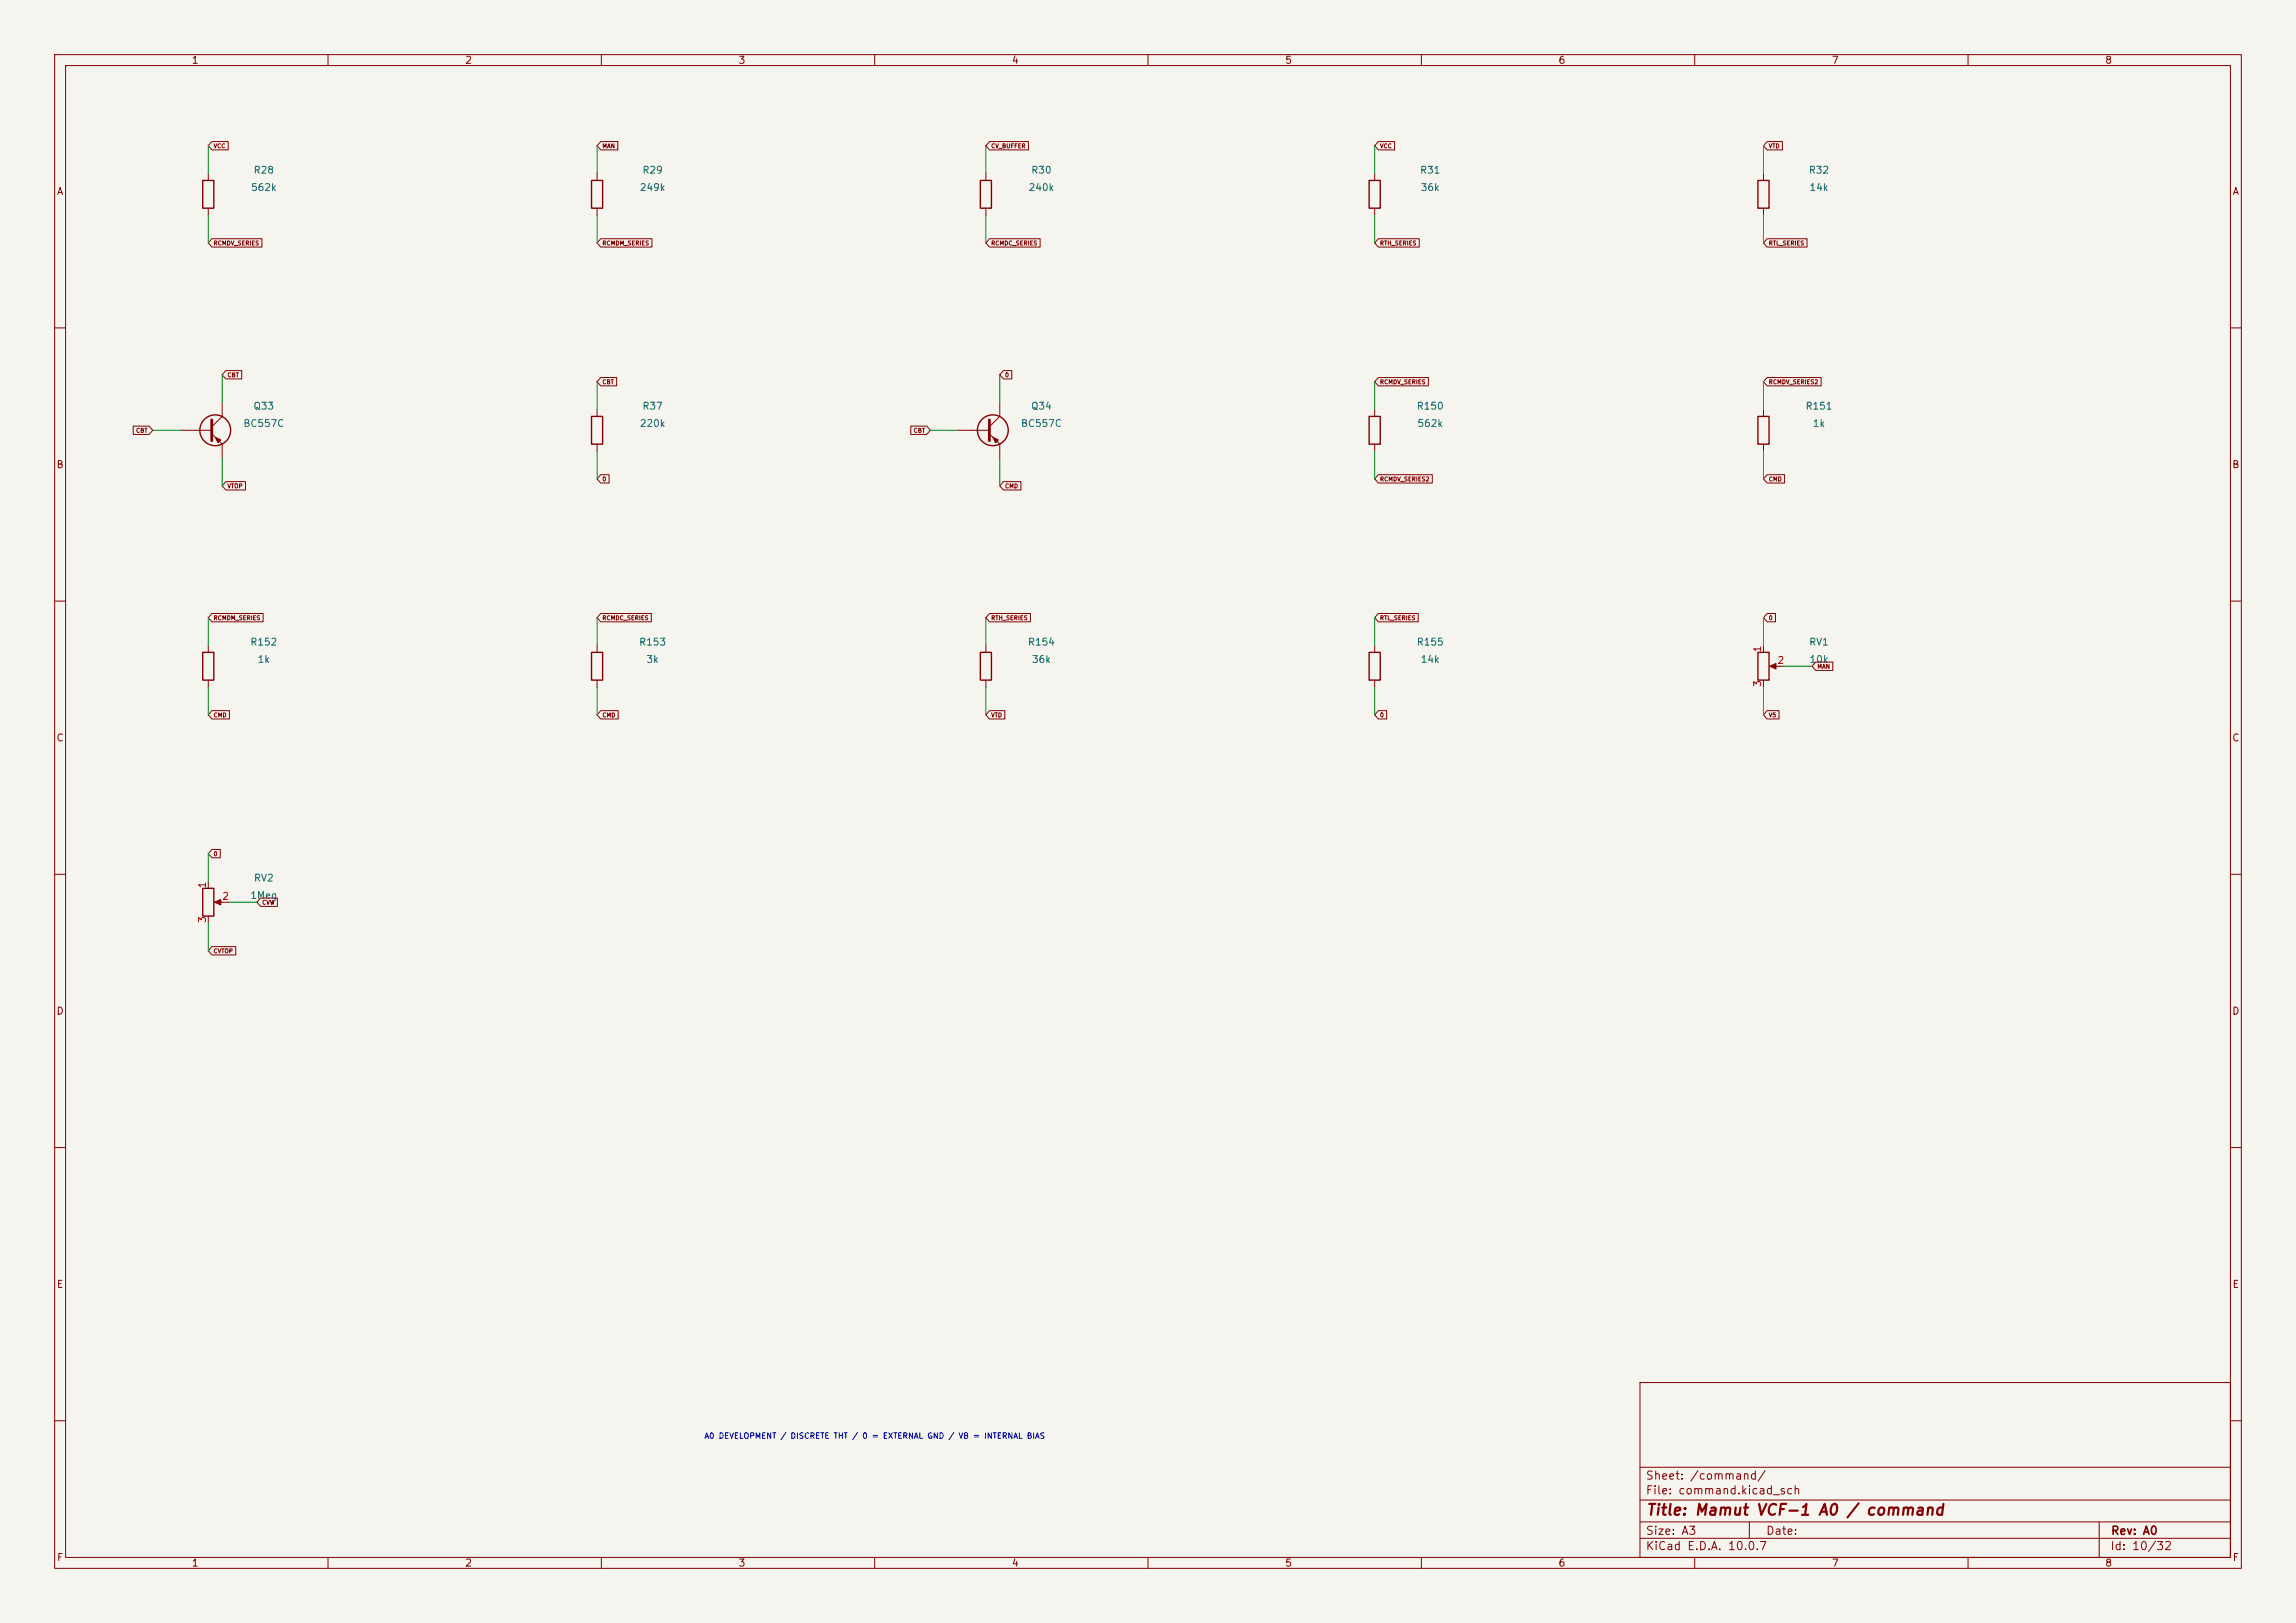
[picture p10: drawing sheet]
<svg xmlns="http://www.w3.org/2000/svg" width="420mm" height="297mm" viewBox="0 0 420 297" stroke-linecap="round" stroke-linejoin="round" font-family="sans-serif">
<defs><g id="words">
<text font-size="2" fill="#840000" x="301" y="277.8">Title: Mamut VCF-1 A0 / command</text>
<g font-size="1.5" fill="#840000">
<text x="300.9" y="273.8">File: command.kicad_sch</text>
<text x="300.9" y="271.1">Sheet: /command/</text>
<text x="300.9" y="281.2">Size: A3</text>
<text x="322.9" y="281.2">Date:</text>
<text x="386" y="281.2">Rev: A0</text>
<text x="300.9" y="284">KiCad E.D.A. 10.0.7</text>
<text x="385.9" y="284">Id: 10/32</text>
</g>
<g font-size="1.3" fill="#840000">
<text x="35" y="12">1</text>
<text x="85" y="12">2</text>
<text x="135" y="12">3</text>
<text x="185" y="12">4</text>
<text x="235" y="12">5</text>
<text x="285" y="12">6</text>
<text x="335" y="12">7</text>
<text x="385" y="12">8</text>
<text x="10.3" y="36">A</text>
<text x="408.3" y="36">A</text>
<text x="10.2" y="86">B</text>
<text x="408.2" y="86">B</text>
<text x="10.2" y="136">C</text>
<text x="408.2" y="136">C</text>
<text x="10.2" y="186">D</text>
<text x="408.2" y="186">D</text>
<text x="10.3" y="236">E</text>
<text x="408.3" y="236">E</text>
<text x="10.3" y="286">F</text>
<text x="35" y="287">1</text>
<text x="85" y="287">2</text>
<text x="135" y="287">3</text>
<text x="185" y="287">4</text>
<text x="235" y="287">5</text>
<text x="285" y="287">6</text>
<text x="335" y="287">7</text>
<text x="385" y="287">8</text>
<text x="408.3" y="286">F</text>
</g>
<g font-size="1.3" fill="#006464">
<text x="45.8" y="35.3">562k</text>
<text x="46.3" y="32.1">R28</text>
<text x="116.9" y="35.3">249k</text>
<text x="117.4" y="32.1">R29</text>
<text x="188" y="35.3">240k</text>
<text x="188.5" y="32.1">R30</text>
<text x="259.6" y="32.1">R31</text>
<text x="259.8" y="35.3">36k</text>
<text x="330.8" y="32.1">R32</text>
<text x="330.9" y="35.3">14k</text>
<text x="46.3" y="75.3">Q33</text>
<text x="117.4" y="75.3">R37</text>
<text x="188.5" y="75.3">Q34</text>
<text x="259" y="75.3">R150</text>
<text x="330.2" y="75.3">R151</text>
<text x="44.4" y="78.4">BC557C</text>
<text x="116.9" y="78.4">220k</text>
<text x="186.7" y="78.4">BC557C</text>
<text x="259.2" y="78.4">562k</text>
<text x="331.5" y="78.4">1k</text>
<text x="45.7" y="118.4">R152</text>
<text x="116.8" y="118.4">R153</text>
<text x="187.9" y="118.4">R154</text>
<text x="259" y="118.4">R155</text>
<text x="330.8" y="118.4">RV1</text>
<text x="47" y="121.6">1k</text>
<text x="118.1" y="121.6">3k</text>
<text x="188.6" y="121.6">36k</text>
<text x="259.8" y="121.6">14k</text>
<text x="330.9" y="121.6">10k</text>
<text x="46.3" y="161.6">RV2</text>
<text x="45.7" y="164.8">1Meg</text>
</g>
<g font-size="1.3" fill="#a90000">
<text x="322.4" y="119.5" transform="rotate(-90 322.4 119.5)">1</text>
<text x="322.4" y="125.8" transform="rotate(-90 322.4 125.8)">3</text>
<text x="325" y="121.8">2</text>
<text x="38" y="162.7" transform="rotate(-90 38 162.7)">1</text>
<text x="40.5" y="165">2</text>
<text x="38" y="169" transform="rotate(-90 38 169)">3</text>
</g>
<text font-size="1" fill="#0000c2" x="128.7" y="263.5">A0 DEVELOPMENT / DISCRETE THT / 0 = EXTERNAL GND / VB = INTERNAL BIAS</text>
<g font-size=".8" fill="#840000">
<text x="39" y="27.3">VCC</text>
<text x="110.1" y="27.3">MAN</text>
<text x="181.2" y="27.3">CV_BUFFER</text>
<text x="252.3" y="27.3">VCC</text>
<text x="323.5" y="27.3">VTD</text>
<text x="39" y="45.1">RCMDV_SERIES</text>
<text x="110.1" y="45.1">RCMDM_SERIES</text>
<text x="181.2" y="45.1">RCMDC_SERIES</text>
<text x="252.3" y="45.1">RTH_SERIES</text>
<text x="323.5" y="45.1">RTL_SERIES</text>
<text x="41.5" y="69.2">CBT</text>
<text x="110.1" y="70.5">CBT</text>
<text x="183.8" y="69.2">0</text>
<text x="252.3" y="70.5">RCMDV_SERIES</text>
<text x="323.5" y="70.5">RCMDV_SERIES2</text>
<text x="24.8" y="79.4">CBT</text>
<text x="167" y="79.4">CBT</text>
<text x="41.5" y="89.5">VTOP</text>
<text x="110.1" y="88.3">0</text>
<text x="183.8" y="89.5">CMD</text>
<text x="252.3" y="88.3">RCMDV_SERIES2</text>
<text x="323.5" y="88.3">CMD</text>
<text x="39" y="113.7">RCMDM_SERIES</text>
<text x="110.1" y="113.7">RCMDC_SERIES</text>
<text x="181.2" y="113.7">RTH_SERIES</text>
<text x="252.3" y="113.7">RTL_SERIES</text>
<text x="323.5" y="113.7">0</text>
<text x="332.4" y="122.5">MAN</text>
<text x="39" y="131.4">CMD</text>
<text x="110.1" y="131.4">CMD</text>
<text x="181.2" y="131.4">VTD</text>
<text x="252.3" y="131.4">0</text>
<text x="323.5" y="131.4">V5</text>
<text x="39" y="156.8">0</text>
<text x="47.9" y="165.7">CVW</text>
<text x="39" y="174.6">CVTOP</text>
</g>
</g></defs>
<path d="M0 0h420v297h-420z" fill="#f5f4ef" stroke="#f5f4ef" stroke-width=".18"/>
<g fill="none" stroke="#840000" stroke-width=".18">
<path d="M10 10h400v277h-400zM12 12h396v273h-396zM60 10v2M110 10v2M160 10v2M210 10v2M260 10v2M310 10v2M360 10v2M38.1 31.8v1.2M38.1 38.1v1.3M38.8 25.9h2.9v1.5h-2.9l-.7-.7z"/>
<path d="M109.2 31.8v1.2M109.2 38.1v1.3M109.9 25.9h3.1v1.5h-3.1l-.7-.7zM180.3 31.8v1.2M180.3 38.1v1.3M181 25.9h7.1v1.5h-7.1l-.7-.7zM251.5 31.8v1.2M251.5 38.1v1.3M252.1 25.9h3v1.5h-3l-.6-.7zM322.6 31.8v1.2M322.6 38.1v1.3M323.2 25.9h2.8v1.5h-2.8l-.6-.7z"/>
<path d="M38.8 43.7h9.1v1.5h-9.1l-.7-.7zM109.9 43.7h9.4v1.5h-9.4l-.7-.7zM181 43.7h9.3v1.5h-9.3l-.7-.7zM252.1 43.7h7.5v1.5h-7.5l-.6-.7zM323.2 43.7h7.3v1.5h-7.3l-.6-.7zM10 60h2M24.4 78h2.9l.6 .7-.6 .8h-2.9zM33 78.7h5.7M38.7 79.4l1.9 1.9v2.5M40.6 73.7v2.5l-1.9 1.9M41.3 67.8h2.9v1.5h-2.9l-.7-.7zM109.2 74.9v1.3"/>
<path d="M109.9 69.1h2.9v1.5h-2.9l-.7-.7zM166.6 78h2.9l.7 .7-.7 .8h-2.9zM175.3 78.7h5.7M181 79.4l1.9 1.9v2.5M182.9 73.7v2.5l-1.9 1.9M183.5 67.8h1.6v1.5h-1.6l-.6-.7zM251.5 74.9v1.3M252.1 69.1h9.2v1.5h-9.2l-.6-.7zM322.6 74.9v1.3M323.2 69.1h9.9v1.5h-9.9l-.6-.7zM408 60h2M41.3 88.1h3.6v1.6h-3.6l-.7-.8z"/>
<path d="M109.2 81.3v1.3M109.9 86.9h1.5v1.5h-1.5l-.7-.8zM183.5 88.1h3.2v1.6h-3.2l-.6-.8zM251.5 81.3v1.3M252.1 86.9h9.9v1.5h-9.9l-.6-.8zM322.6 81.3v1.3M323.2 86.9h3.2v1.5h-3.2l-.6-.8zM10 110h2M38.1 118.1v1.3M38.8 112.3h9.3v1.5h-9.3l-.7-.8zM109.2 118.1v1.3M109.9 112.3h9.2v1.5h-9.2l-.7-.8z"/>
<path d="M180.3 118.1v1.3M181 112.3h7.5v1.5h-7.5l-.7-.8zM251.5 118.1v1.3M252.1 112.3h7.3v1.5h-7.3l-.6-.8zM322.6 118.1v1.3M323.2 112.3h1.6v1.5h-1.6l-.6-.8zM408 110h2M38.1 124.5v1.2M38.8 130h3.2v1.6h-3.2l-.7-.8zM109.2 124.5v1.2M109.9 130h3.2v1.6h-3.2l-.7-.8zM180.3 124.5v1.2"/>
<path d="M181 130h2.8v1.6h-2.8l-.7-.8zM251.5 124.5v1.2M252.1 130h1.6v1.6h-1.6l-.6-.8zM322.6 124.5v1.2M323.2 130h2.2v1.6h-2.2l-.6-.8zM324.1 121.9h2.3M332.1 121.2h3.2v1.5h-3.2l-.6-.8zM10 160h2M38.8 155.4h1.5v1.6h-1.5l-.7-.8zM408 160h2M38.1 161.3v1.3M38.1 167.6v1.3"/>
<path d="M38.8 173.2h4.3v1.6h-4.3l-.7-.8zM39.6 165.1h2.3M47.7 164.3h3v1.6h-3l-.7-.8zM10 210h2M408 210h2M300 253h108v32h-108zM10 260h2M300 278.5h108M300 274.5h108M300 268.5h108M320 278.5v3M384 278.5v6.5"/>
<path d="M408 260h2M60 285v2M110 285v2M160 285v2M210 285v2M260 285v2M300 281.5h108M310 285v2M360 285v2"/>
</g>
<g fill="none" stroke="#840000" stroke-width=".25">
<path d="M37.1 33h2v5.1h-2zM108.2 33h2v5.1h-2zM179.3 33h2.1v5.1h-2.1zM250.4 33h2.1v5.1h-2.1zM321.6 33h2v5.1h-2zM108.2 76.2h2v5.1h-2zM250.4 76.2h2.1v5.1h-2.1zM321.6 76.2h2v5.1h-2zM37.1 119.4h2v5.1h-2zM108.2 119.4h2v5.1h-2zM179.3 119.4h2.1v5.1h-2.1zM250.4 119.4h2.1v5.1h-2.1z"/>
<path d="M321.6 119.4h2v5.1h-2zM37.1 162.6h2v5h-2z"/>
<circle cx="39.4" cy="78.7" r="2.82"/>
<circle cx="181.6" cy="78.7" r="2.82"/>
</g>
<path d="M38.7 76.8v3.8M181 76.8v3.8" fill="none" stroke="#840000" stroke-width=".51"/>
<g fill="#840000" stroke="#840000" stroke-width=".18">
<path d="M39.4 80l1 .5-.5 .5z"/>
<path d="M39.2 165.1l1.2-.5v1z"/>
<path d="M181.6 80l1 .5-.5 .5z"/>
<path d="M323.7 121.9l1.2-.5v1z"/>
</g>
<g fill="none" stroke="#009600" stroke-width=".18">
<path d="M38.1 26.7v5.1M38.1 39.4v5.1M109.2 26.7v5.1M109.2 39.4v5.1M180.3 26.7v5.1M180.3 39.4v5.1M251.5 26.7v5.1M251.5 39.4v5.1M322.6 26.7v5.1M322.6 39.4v5.1M27.9 78.7h5.1M40.6 68.6v5.1"/>
<path d="M109.2 69.9v5M170.2 78.7h5.1M182.9 68.6v5.1M251.5 69.9v5M322.6 69.9v5M40.6 83.8v5.1M109.2 82.6v5M182.9 83.8v5.1M251.5 82.6v5M322.6 82.6v5M38.1 113v5.1M109.2 113v5.1"/>
<path d="M180.3 113v5.1M251.5 113v5.1M322.6 113v5.1M38.1 125.7v5.1M109.2 125.7v5.1M180.3 125.7v5.1M251.5 125.7v5.1M322.6 125.7v5.1M326.4 121.9h5.1M38.1 156.2v5.1M38.1 168.9v5.1M41.9 165.1h5.1"/>
</g>
<use href="#words"/>
</svg>
